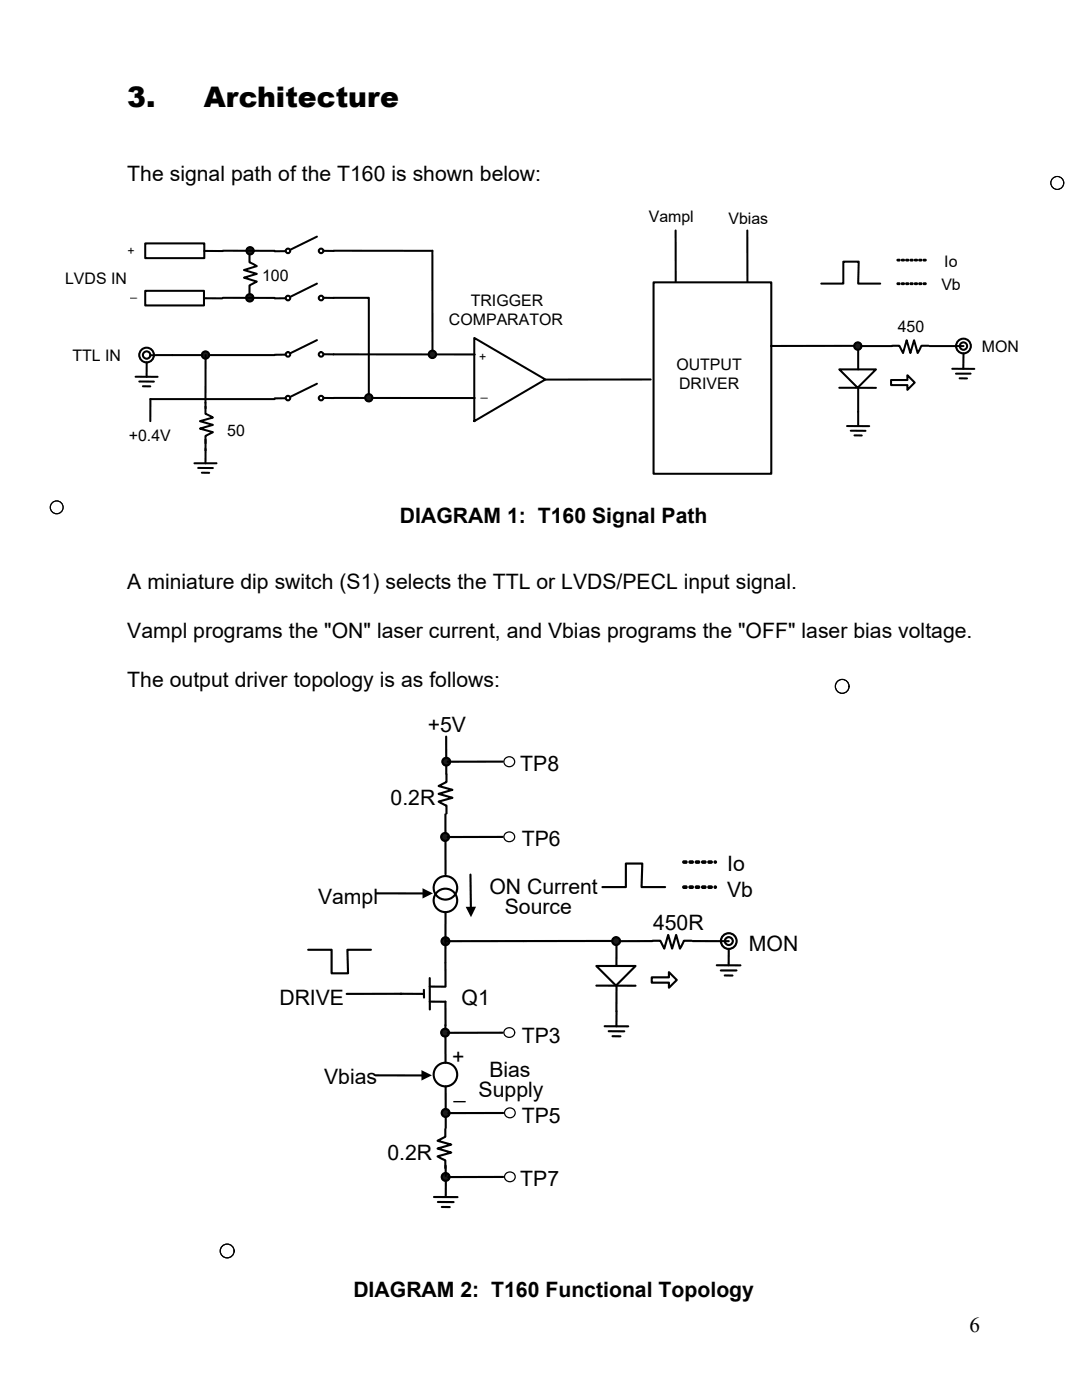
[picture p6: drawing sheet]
<svg xmlns="http://www.w3.org/2000/svg" width="216mm" height="279mm" viewBox="0 0 216 279" stroke-linecap="round" stroke-linejoin="round" font-family="sans-serif">
<defs><g id="words">
<g font-size="5.7">
<text x="25.4" y="21.4">3.</text>
<text x="40.6" y="21.4">Architecture</text>
</g>
<g font-size="4.2">
<text x="25.4" y="36.2">The signal path of the T160 is shown below:</text>
<text x="79.8" y="104.4">DIAGRAM 1: T160 Signal Path</text>
<text x="25.4" y="117.6">A miniature dip switch (S1) selects the TTL or LVDS/PECL input signal.</text>
<text x="25.4" y="127.3">Vampl programs the &quot;ON&quot; laser current, and Vbias programs the &quot;OFF&quot; laser bias voltage.</text>
<text x="25.4" y="137.1">The output driver topology is as follows:</text>
<text x="85.3" y="146.1">+5V</text>
<text x="103.8" y="153.8">TP8</text>
<text x="77.9" y="160.6">0.2R</text>
<text x="104.1" y="168.9">TP6</text>
<text x="145.1" y="173.9">Io</text>
<text x="97.6" y="178.5">ON Current</text>
<text x="145.1" y="179.1">Vb</text>
<text x="63.5" y="180.3">Vampl</text>
<text x="100.7" y="182.5">Source</text>
<text x="130.3" y="185.6">450R</text>
<text x="149.4" y="189.9">MON</text>
<text x="55.8" y="200.7">DRIVE</text>
<text x="92.1" y="200.7">Q1</text>
<text x="104.1" y="208.1">TP3</text>
<text x="90.3" y="212.4">+</text>
<text x="97.6" y="214.8">Bias</text>
<text x="64.7" y="216.4">Vbias</text>
<text x="90.6" y="219.2">_</text>
<text x="95.5" y="218.8">Supply</text>
<text x="104.1" y="224.1">TP5</text>
<text x="77.3" y="231.5">0.2R</text>
<text x="103.8" y="236.7">TP7</text>
<text x="70.5" y="258.8">DIAGRAM 2: T160 Functional Topology</text>
<text x="193.5" y="265.8">6</text>
</g>
<g font-size="3.2">
<text x="129.5" y="44.3">Vampl</text>
<text x="145.4" y="44.6">Vbias</text>
<text x="188.4" y="53.3">Io</text>
<text x="13" y="56.8">LVDS IN</text>
<text x="52.3" y="56.2">100</text>
<text x="187.8" y="57.9">Vb</text>
<text x="89.6" y="64.8">COMPARATOR</text>
<text x="93.9" y="61.1">TRIGGER</text>
<text x="179.2" y="66.3">450</text>
<text x="195.9" y="70.3">MON</text>
<text x="14.4" y="72.1">TTL IN</text>
<text x="135" y="73.8">OUTPUT</text>
<text x="135.5" y="77.6">DRIVER</text>
<text x="25.7" y="88">+0.4V</text>
<text x="45.4" y="87.1">50</text>
</g>
<g font-size="2.5">
<text x="25.4" y="50.9">+</text>
<text x="26" y="59">_</text>
<text x="95.6" y="72">+</text>
<text x="95.9" y="79">_</text>
</g>
</g></defs>
<path d="M94.6 67.4l14.2 8.3-14.2 8.4z" fill="none" stroke="#000" stroke-width=".41"/>
<path d="M14.4 69h9.8v3.7h-9.8z" fill="#fff"/>
<circle cx="29.3" cy="70.9" r="1.47" fill="#fff"/>
<circle cx="29.3" cy="70.9" r="1.47" fill="none" stroke="#000" stroke-width=".2"/>
<circle cx="29.3" cy="70.9" r="1.47" fill="none" stroke="#000" stroke-width=".41"/>
<circle cx="29.2" cy="70.9" r=".73" fill="#fff"/>
<circle cx="29.2" cy="70.9" r=".73" fill="none" stroke="#000" stroke-width=".2"/>
<g fill="none" stroke="#000" stroke-width=".41">
<path d="M27.1 75.2h4.4M27.8 76.1l2.9 .1M28.5 77.1h1.5M29.3 72.3v2.9M30 79.7h24.8M54.8 70.9h-24.8M38.8 92.5h4.4M39.5 93.4h3M40.3 94.3l1.4 .1M41 81.1v1.5l1.5 .7-2.6 .8 2.6 .7-2.6 .7 2.6 .8-1.5 .7v1.5M41 80.4v1.1M41 89.6v2.9"/>
<path d="M41 87.7v2.2"/>
<circle cx="29.2" cy="70.9" r=".74"/>
</g>
<circle cx="41" cy="70.9" r=".73" fill="#1a1a1a"/>
<circle cx="41" cy="70.9" r=".73" fill="none" stroke="#000" stroke-width=".2"/>
<g fill="none" stroke="#000" stroke-width=".41">
<path d="M41 70.9v9.5"/>
<circle cx="41" cy="70.9" r=".73"/>
</g>
<g fill="#fff">
<path d="M95.6 69.6h1.6v2.9h-1.6z"/>
<path d="M95.9 76.5h1.5v3h-1.5z"/>
<path d="M130.4 56.3h23.5v38.3h-23.5z"/>
</g>
<path d="M130.4 56.3h23.5v38.3h-23.5z" fill="none" stroke="#000" stroke-width=".41"/>
<g fill="#fff">
<path d="M134.9 70.8h13.2v3.7h-13.2z"/>
<path d="M135.5 74.5h12.1v3.7h-12.1z"/>
</g>
<path d="M163.9 56.6h4.4v-4.4h3l-.1 4.4h4.4" fill="none" stroke="#000" stroke-width=".41"/>
<circle cx="11.3" cy="101.3" r="1.28" fill="#fff"/>
<circle cx="11.3" cy="101.3" r="1.28" fill="none" stroke="#000" stroke-width=".2"/>
<circle cx="11.3" cy="101.3" r="1.28" fill="none" stroke="#000" stroke-width=".23"/>
<path d="M25.6 84.9h8.6v3.7h-8.6z" fill="#fff"/>
<path d="M134.8 46v10.3M129.8 75.7l-21 .1" fill="none" stroke="#000" stroke-width=".41"/>
<path d="M129.4 41.2h9.1v3.7h-9.1z" fill="#fff"/>
<path d="M30 79.7v4.4M169 85h4.4M169.8 86h2.9M170.5 86.9h1.5M171.2 82.2v2.8" fill="none" stroke="#000" stroke-width=".41"/>
<circle cx="211" cy="36.5" r="1.29" fill="#fff"/>
<circle cx="211" cy="36.5" r="1.29" fill="none" stroke="#000" stroke-width=".2"/>
<circle cx="211" cy="36.5" r="1.29" fill="none" stroke="#000" stroke-width=".23"/>
<g fill="#fff">
<path d="M93.8 58.1h14.6v3.6h-14.6z"/>
<path d="M89.5 61.8h22.9v3.7h-22.9z"/>
</g>
<g fill="none" stroke="#000" stroke-width=".41">
<path d="M49.8 50.8v1.5l1.4 .8-2.5 .8 2.5 .8-2.5 .7 2.5 .8-1.4 .8v1.5M57 59.5h-2.2M57 50.1h-2.2M63.2 56.6l-5.3 2.7M63.2 47.2l-5.3 2.7M64.5 59.4l2.1 .1M64.5 50.1h2.1M57 70.8h-2.2M57 79.5h-2.2M63.2 67.9l-5.3 2.6M63.2 76.6l-5.3 2.6M64.5 70.7h30.2"/>
<path d="M64.5 79.4h30.2"/>
<circle cx="57.5" cy="50.1" r=".46"/>
<circle cx="57.5" cy="59.5" r=".46"/>
<circle cx="64.1" cy="50.1" r=".46"/>
<circle cx="64.1" cy="59.5" r=".46"/>
<circle cx="57.5" cy="70.7" r=".46"/>
<circle cx="57.5" cy="79.4" r=".46"/>
<circle cx="64.1" cy="79.4" r=".46"/>
<circle cx="64.1" cy="70.7" r=".46"/>
</g>
<path d="M45.3 84.1h3.7v3.7h-3.7z" fill="#fff"/>
<path d="M66.6 59.4h7v19.8M66.6 50l19.7 .1M86.3 50v20.7" fill="none" stroke="#000" stroke-width=".41"/>
<circle cx="49.9" cy="50.1" r=".73" fill="#1a1a1a"/>
<circle cx="49.9" cy="50.1" r=".73" fill="none" stroke="#000" stroke-width=".2"/>
<circle cx="49.9" cy="50" r=".73" fill="none" stroke="#000" stroke-width=".41"/>
<circle cx="49.8" cy="59.4" r=".74" fill="#1a1a1a"/>
<circle cx="49.8" cy="59.4" r=".74" fill="none" stroke="#000" stroke-width=".2"/>
<circle cx="49.8" cy="59.4" r=".74" fill="none" stroke="#000" stroke-width=".41"/>
<circle cx="86.3" cy="70.7" r=".74" fill="#1a1a1a"/>
<circle cx="86.3" cy="70.7" r=".74" fill="none" stroke="#000" stroke-width=".2"/>
<circle cx="86.3" cy="70.7" r=".74" fill="none" stroke="#000" stroke-width=".41"/>
<circle cx="73.6" cy="79.4" r=".73" fill="#1a1a1a"/>
<circle cx="73.6" cy="79.4" r=".73" fill="none" stroke="#000" stroke-width=".2"/>
<g fill="none" stroke="#000" stroke-width=".41">
<path d="M29 48.6h11.8v2.9h-11.8zM29 58h11.7v3h-11.7zM40.7 59.5h3.7M40.8 50.1h3.6M44.4 50l10.4 .1M44.4 59.4l10.4 .1"/>
<circle cx="73.6" cy="79.4" r=".73"/>
</g>
<path d="M12.9 53.8h12.5v3.6h-12.5z" fill="#fff"/>
<path d="M149.1 46v10.3" fill="none" stroke="#000" stroke-width=".41"/>
<path d="M145.3 41.6h8.1v3.7h-8.1z" fill="#fff"/>
<path d="M177.8 75.8h3.3v-.9l1.4 1.4-1.4 1.5v-.9h-3.3z" fill-rule="evenodd" fill="#fff"/>
<path d="M167.5 77.4h7.3M177.8 75.8h3.3v-.9l1.4 1.4-1.4 1.5v-.9h-3.3z" fill="none" stroke="#000" stroke-width=".41"/>
<path d="M167.5 73.7h7.3l-3.7 3.7z" fill="#fff"/>
<path d="M153.8 69h17.4v4.7M167.5 73.7h7.3l-3.7 3.7zM171.2 77.5v4.7" fill="none" stroke="#000" stroke-width=".41"/>
<circle cx="192.2" cy="69.1" r="1.47" fill="#fff"/>
<circle cx="192.2" cy="69.1" r="1.47" fill="none" stroke="#000" stroke-width=".2"/>
<circle cx="192.2" cy="69.1" r="1.47" fill="none" stroke="#000" stroke-width=".41"/>
<circle cx="192.3" cy="69.1" r=".74" fill="#fff"/>
<circle cx="192.3" cy="69.1" r=".74" fill="none" stroke="#000" stroke-width=".2"/>
<g fill="none" stroke="#000" stroke-width=".41">
<path d="M171.2 69.1h6.8M178 69h1.5l.7 1.5 .7-2.6 .8 2.6 .7-2.6 .7 2.6 .8-1.5h1.4M185.5 69.1h6.8M190 73.6h4.4M190.8 74.6h2.9M191.5 75.5h1.5M192.3 70.5l-.1 3.1"/>
<circle cx="192.2" cy="69.1" r=".73"/>
</g>
<g fill="#fff">
<path d="M195.8 67.3h7.6v3.7h-7.6z"/>
<path d="M179.1 63.3h5.5v3.7h-5.5z"/>
</g>
<circle cx="171.2" cy="69.1" r=".74" fill="#1a1a1a"/>
<circle cx="171.2" cy="69.1" r=".74" fill="none" stroke="#000" stroke-width=".2"/>
<circle cx="171.2" cy="69.1" r=".73" fill="none" stroke="#000" stroke-width=".41"/>
<g fill="#fff">
<path d="M25.3 48.5h1.6v2.9h-1.6z"/>
<path d="M25.9 56.7h1.5v2.8h-1.5z"/>
<path d="M52.2 53.2h5.4v3.7h-5.4z"/>
</g>
<g fill="#000">
<path d="M179 56.5h.5l.1 .1-.4 .2zM179.9 56.5h.4l.1 .1-.4 .2zM180.8 56.5h.4l.1 .1-.4 .2zM181.7 56.5h.4l.1 .1-.4 .2zM182.5 56.5h.4l.1 .1-.4 .2zM183.4 56.5h.4l.1 .1-.4 .2zM184.3 56.5h.4l.1 .1-.4 .2z" fill-rule="evenodd"/>
<path d="M179 51.8h.5l.1 .1-.4 .1zM179.9 51.8h.4l.1 .1-.4 .1zM180.8 51.8h.4l.1 .1-.4 .1zM181.7 51.8h.4l.1 .1-.4 .1zM182.5 51.8h.4l.1 .1-.4 .1zM183.4 51.8h.4l.1 .1-.4 .1zM184.3 51.8h.4l.1 .1-.4 .1z" fill-rule="evenodd"/>
</g>
<g fill="none" stroke="#000" stroke-width=".28">
<path d="M179 56.5h.5l.1 .1-.4 .2zM179 51.8h.5l.1 .1-.4 .1zM179.9 56.5h.4l.1 .1-.4 .2zM179.9 51.8h.4l.1 .1-.4 .1zM180.8 56.5h.4l.1 .1-.4 .2zM180.8 51.8h.4l.1 .1-.4 .1zM181.7 56.5h.4l.1 .1-.4 .2zM181.7 51.8h.4l.1 .1-.4 .1zM182.5 56.5h.4l.1 .1-.4 .2zM182.5 51.8h.4l.1 .1-.4 .1zM183.4 56.5h.4l.1 .1-.4 .2zM183.4 51.8h.4l.1 .1-.4 .1z"/>
<path d="M184.3 56.5h.4l.1 .1-.4 .2zM184.3 51.8h.4l.1 .1-.4 .1z"/>
</g>
<g fill="#fff">
<path d="M187.7 54.9h4.1v3.7h-4.1z"/>
<path d="M188.3 50.2h2.9v3.7h-2.9z"/>
<path d="M90.2 208.3h2.6v5h-2.6z"/>
<path d="M90.5 215.1h2.5v5h-2.5z"/>
</g>
<path d="M120.2 177h4.7v-4.7h3.3l-.2 4.7h4.7" fill="none" stroke="#000" stroke-width=".42"/>
<circle cx="45.3" cy="249.7" r="1.38" fill="#fff"/>
<circle cx="45.3" cy="249.7" r="1.38" fill="none" stroke="#000" stroke-width=".2"/>
<circle cx="45.3" cy="249.7" r="1.38" fill="none" stroke="#000" stroke-width=".25"/>
<path d="M80.1 198.3l-10.9 .1" fill="none" stroke="#000" stroke-width=".42"/>
<path d="M63.4 176.3h12.1v5h-12.1z" fill="#fff"/>
<path d="M120.6 204.8h4.7M121.5 205.8h3.1M122.2 206.8h1.6M123 201.8v3" fill="none" stroke="#000" stroke-width=".42"/>
<circle cx="168.1" cy="137" r="1.38" fill="#fff"/>
<circle cx="168.1" cy="137" r="1.38" fill="none" stroke="#000" stroke-width=".2"/>
<circle cx="168" cy="137" r="1.38" fill="none" stroke="#000" stroke-width=".25"/>
<circle cx="88.9" cy="187.8" r=".79" fill="#1a1a1a"/>
<circle cx="88.9" cy="187.8" r=".79" fill="none" stroke="#000" stroke-width=".2"/>
<g fill="none" stroke="#000" stroke-width=".42">
<path d="M88.9 162.5v12"/>
<circle cx="88.9" cy="187.8" r=".79"/>
</g>
<path d="M64.6 212.4h10.7v4.9h-10.7z" fill="#fff"/>
<path d="M130 195.1h3.5v-1.1l1.5 1.6-1.5 1.5v-1h-3.5z" fill-rule="evenodd" fill="#fff"/>
<path d="M119 196.7h7.8M130 195.1h3.5v-1.1l1.5 1.6-1.5 1.5v-1h-3.5z" fill="none" stroke="#000" stroke-width=".42"/>
<path d="M119 192.8h7.8l-3.9 3.9z" fill="#fff"/>
<path d="M104.5 187.8h18.5v5M119 192.8h7.8l-3.9 3.9zM123 196.8v5" fill="none" stroke="#000" stroke-width=".42"/>
<circle cx="145.4" cy="187.8" r="1.57" fill="#fff"/>
<circle cx="145.4" cy="187.8" r="1.57" fill="none" stroke="#000" stroke-width=".2"/>
<circle cx="145.4" cy="187.8" r="1.57" fill="none" stroke="#000" stroke-width=".42"/>
<circle cx="145.4" cy="187.8" r=".79" fill="#fff"/>
<circle cx="145.4" cy="187.8" r=".79" fill="none" stroke="#000" stroke-width=".2"/>
<g fill="none" stroke="#000" stroke-width=".42">
<path d="M130.2 187.8h-7.2M130.2 187.7h1.6l.7 1.6 .8-2.7 .8 2.7 .8-2.7 .8 2.7 .8-1.6h1.5M138.2 187.8h7.2M143 192.6l4.7 .1M143.8 193.7h3.2M144.6 194.7h1.6M145.4 189.4v3.2"/>
<circle cx="145.4" cy="187.8" r=".79"/>
</g>
<path d="M149.4 185.9h9.9v4.9h-9.9z" fill="#fff"/>
<circle cx="122.9" cy="187.8" r=".78" fill="#1a1a1a"/>
<circle cx="122.9" cy="187.8" r=".78" fill="none" stroke="#000" stroke-width=".2"/>
<circle cx="122.9" cy="187.8" r=".78" fill="none" stroke="#000" stroke-width=".42"/>
<g fill="#000">
<path d="M136.3 176.9l.6-.1 .1 .1v.3l-.5 .1-.3-.3zM137.6 176.9l.5-.1 .2 .1v.3l-.6 .1-.2-.3zM138.8 176.9l.6-.1 .2 .2-.2 .3h-.4l-.3-.3zM140.1 176.9l.6-.1 .2 .2-.2 .3h-.5l-.1-.1zM141.3 176.9l.6-.1 .2 .2-.2 .3h-.4l-.2-.1zM142.6 176.9h.3v.3h-.3z" fill-rule="evenodd"/>
<path d="M136.3 171.9l.6-.1 .2 .2-.2 .3h-.4l-.3-.3zM137.6 171.9l.5-.1 .2 .2-.2 .3h-.4l-.2-.3zM138.8 171.9l.6-.1 .2 .2-.2 .3h-.4l-.3-.3zM140.1 171.9l.6-.1 .2 .2-.2 .3h-.5l-.1-.1zM141.3 171.9l.6-.1 .2 .2-.2 .3h-.4l-.2-.1zM142.5 172a.21 .21 0 0 1 .4 0 .21 .21 0 0 1-.4 0z" fill-rule="evenodd"/>
</g>
<g fill="none" stroke="#000" stroke-width=".3">
<path d="M136.3 176.9l.6-.1 .1 .1v.3l-.5 .1-.3-.3zM136.3 171.9l.6-.1 .2 .2-.2 .3h-.4l-.3-.3zM137.6 176.9l.5-.1 .2 .1v.3l-.6 .1-.2-.3zM137.6 171.9l.5-.1 .2 .2-.2 .3h-.4l-.2-.3zM138.8 176.9l.6-.1 .2 .2-.2 .3h-.4l-.3-.3zM138.8 171.9l.6-.1 .2 .2-.2 .3h-.4l-.3-.3zM140.1 176.9l.6-.1 .2 .2-.2 .3h-.5l-.1-.1zM140.1 171.9l.6-.1 .2 .2-.2 .3h-.5l-.1-.1zM141.3 176.9l.6-.1 .2 .2-.2 .3h-.4l-.2-.1zM141.3 171.9l.6-.1 .2 .2-.2 .3h-.4l-.2-.1zM142.6 176.9h.3v.3h-.3z"/>
<circle cx="142.7" cy="172" r=".21"/>
</g>
<g fill="#fff">
<path d="M145 175h5.4v5.1h-5.4z"/>
<path d="M145 169.9h3.7v4.9h-3.7z"/>
</g>
<g fill="none" stroke="#000" stroke-width=".42">
<path d="M75.1 178.3h9.5M79.9 198.3l4.7 .1M84.6 197.5v1.6M85.7 195.2l.1 6.3M85.7 196.9h3.1M85.7 199.9h3.2M88.9 192.2v4.7M88.9 199.9v4.7"/>
<circle cx="88.9" cy="179.7" r="2.35"/>
<circle cx="88.9" cy="177.2" r="2.35"/>
</g>
<path d="M84.3 177.3l2.1 1-2.1 1z" fill="#000"/>
<g fill="#fff">
<path d="M97.5 174.4h21.9v5h-21.9z"/>
<path d="M55.7 196.6h13v5.1h-13z"/>
</g>
<g fill="none" stroke="#000" stroke-width=".42">
<path d="M61.5 189.5h4.7v4.7h3.2l-.1-4.7h4.7M86.6 238.9h4.7M87.4 239.9h3.1M89 235.9l-.1 3M88.2 240.9h1.5"/>
<circle cx="88.9" cy="214.4" r="2.36"/>
</g>
<path d="M97.5 210.8h8.5v5h-8.5z" fill="#fff"/>
<path d="M88.9 182v10.1M104.5 187.8h-15.6M74.9 214.6h9.4M88.9 204.6v7.5" fill="none" stroke="#000" stroke-width=".42"/>
<path d="M84.1 213.6l2.1 1-2.1 1z" fill="#000"/>
<g fill="#fff">
<path d="M85.3 142.1h7.7v5h-7.7z"/>
<path d="M92 196.6h5.9v5.1h-5.9z"/>
</g>
<path d="M89 147v7.4M89.1 154.5v1.6l-1.6 .8 2.8 .7-2.8 .8 2.8 .8-2.8 .8 1.6 .8v1.5M93.9 174.5l.1 6.7M88.9 225.3v1.6l-1.6 .8 2.7 .7-2.7 .8 2.7 .8-2.7 .8 1.6 .8v1.5" fill="none" stroke="#000" stroke-width=".42"/>
<path d="M92.9 181h2.1l-1 2z" fill="#000"/>
<circle cx="89" cy="152" r=".78" fill="#1a1a1a"/>
<circle cx="89" cy="152" r=".78" fill="none" stroke="#000" stroke-width=".2"/>
<circle cx="89" cy="152" r=".78" fill="none" stroke="#000" stroke-width=".42"/>
<circle cx="88.8" cy="167" r=".79" fill="#1a1a1a"/>
<circle cx="88.8" cy="167" r=".79" fill="none" stroke="#000" stroke-width=".2"/>
<g fill="none" stroke="#000" stroke-width=".42">
<path d="M100.3 152h-11M100.3 167h-11M88.9 216.8v8.3"/>
<circle cx="88.8" cy="167" r=".79"/>
</g>
<g fill="none" stroke="#000" stroke-width=".25">
<path d="M100.8 166.4a1.06 1.06 0 0 1 1.5-.2 1.06 1.06 0 0 1 0 1.6 1.06 1.06 0 0 1-1.5-.2 .9 .9 0 0 1 0-1.2z"/>
<circle cx="101.6" cy="152" r="1.04"/>
</g>
<circle cx="88.8" cy="206.1" r=".78" fill="#1a1a1a"/>
<circle cx="88.8" cy="206.1" r=".78" fill="none" stroke="#000" stroke-width=".2"/>
<g fill="none" stroke="#000" stroke-width=".42">
<path d="M100.3 206.1h-11"/>
<circle cx="88.8" cy="206.1" r=".78"/>
</g>
<path d="M100.8 205.5a1.05 1.05 0 0 1 1.5-.3 1.05 1.05 0 0 1 .1 1.6 1.05 1.05 0 0 1-1.5 0 .89 .89 0 0 1-.1-1.3z" fill="none" stroke="#000" stroke-width=".25"/>
<circle cx="88.9" cy="222.1" r=".79" fill="#1a1a1a"/>
<circle cx="88.9" cy="222.1" r=".79" fill="none" stroke="#000" stroke-width=".2"/>
<g fill="none" stroke="#000" stroke-width=".42">
<path d="M100.4 222.1h-10.9"/>
<circle cx="88.9" cy="222.1" r=".79"/>
</g>
<circle cx="101.7" cy="222.1" r="1.04" fill="none" stroke="#000" stroke-width=".25"/>
<circle cx="88.9" cy="234.9" r=".78" fill="#1a1a1a"/>
<circle cx="88.9" cy="234.9" r=".78" fill="none" stroke="#000" stroke-width=".2"/>
<g fill="none" stroke="#000" stroke-width=".42">
<path d="M88.9 232.6v2.1M100.4 234.9h-10.9"/>
<circle cx="88.9" cy="234.9" r=".78"/>
</g>
<path d="M100.9 234.3a1.05 1.05 0 0 1 1.5-.2 1.05 1.05 0 0 1 0 1.6 1.05 1.05 0 0 1-1.5-.3 .9 .9 0 0 1 0-1.1z" fill="none" stroke="#000" stroke-width=".25"/>
<g fill="#fff">
<path d="M104.1 204.1h7.9v4.9h-7.9z"/>
<path d="M104.1 220.1h7.9v4.9h-7.9z"/>
<path d="M103.7 232.7h8v4.9h-8z"/>
<path d="M103.7 149.8h8v5h-8z"/>
<path d="M104.1 164.9h7.9v5h-7.9z"/>
<path d="M77.2 227.4h9.1v5.1h-9.1z"/>
<path d="M77.9 156.6h9v4.9h-9z"/>
</g>
<use href="#words"/>
</svg>
